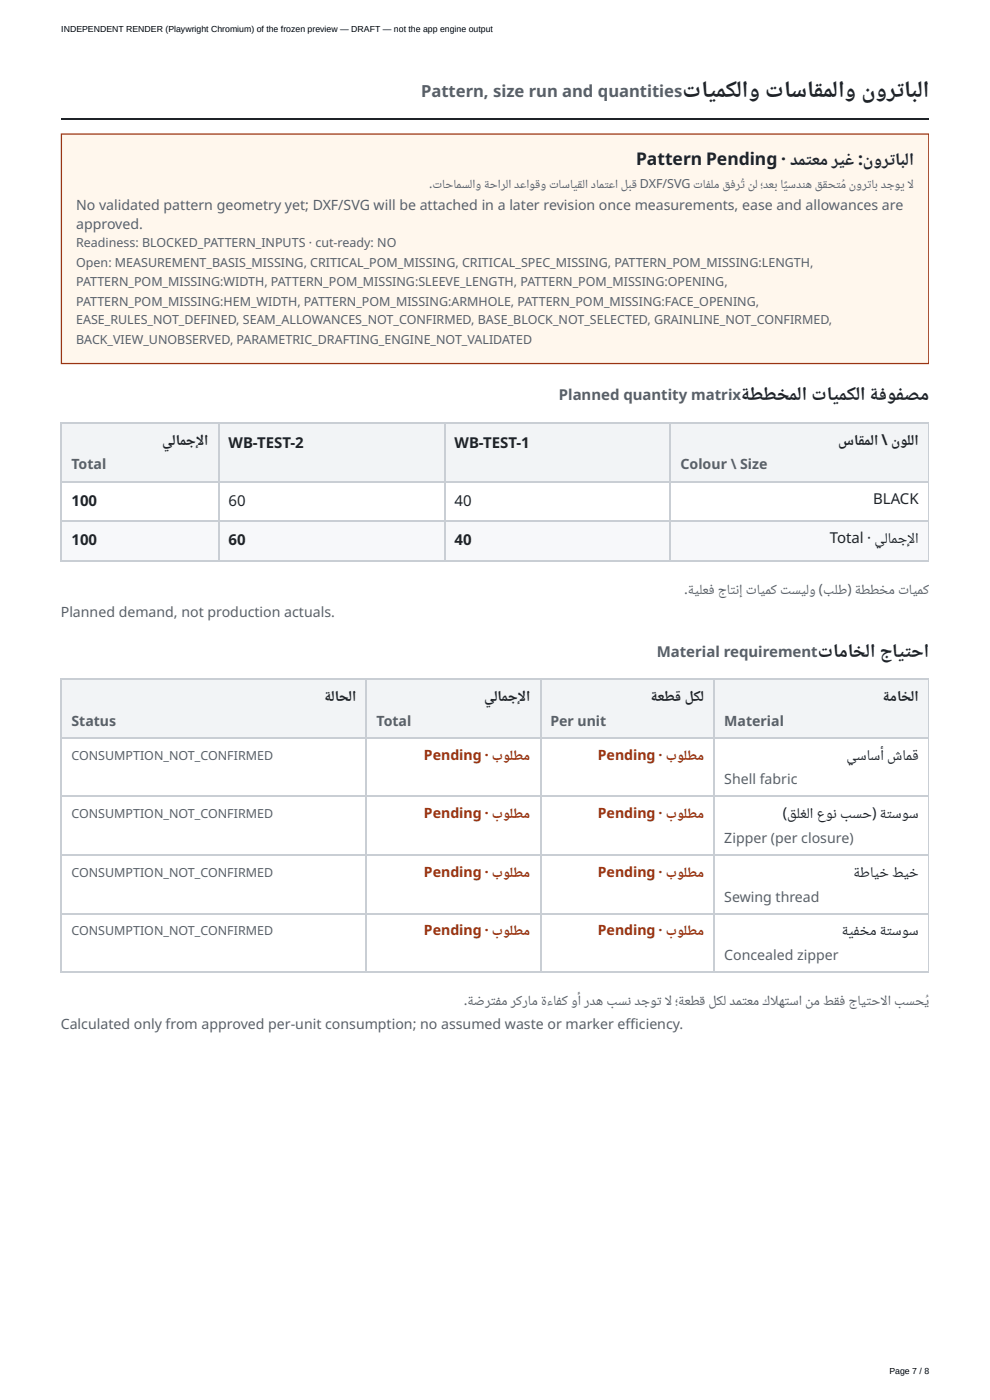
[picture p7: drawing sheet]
<svg xmlns="http://www.w3.org/2000/svg" width="210mm" height="297mm" viewBox="0 0 210 297" stroke-linecap="round" stroke-linejoin="round" font-family="sans-serif">
<defs><g id="words">
<g font-size="4.9" fill="#1f2328">
<text x="144.7" y="20.6">تايمكلاو تاسا ملاو</text>
<text x="173" y="22">ق</text>
<text x="183.6" y="23.1">ن</text>
<text x="185.6" y="20.6">ور ابلا</text>
<text x="190.4" y="22">ت</text>
</g>
<g font-size="4.1" fill="#1f2328">
<text x="157.5" y="85.9">ةططخملا تايمكلا ة فو فصم</text>
<text x="173.4" y="139.4">تاماخلا جاي حا</text>
<text x="192" y="141.1">ت</text>
</g>
<g font-size="3.7" fill="#1f2328">
<text x="134.9" y="34.9">Pattern Pending · دم عم ري</text>
<text x="179.7" y="35.9">غ</text>
<text x="181.9" y="34.9">: ور ابلا</text>
<text x="188.8" y="36">ت</text>
<text x="171" y="36.4">ت</text>
<text x="183.7" y="36.7">ن</text>
</g>
<text font-size="3.5" fill="#57606a" x="89.3" y="20.6">Pattern, size run and quantities</text>
<g font-size="3.2" fill="#57606a">
<text x="118.5" y="84.9">Planned quantity matrix</text>
<text x="139.2" y="139.4">Material requirement</text>
</g>
<g font-size="3.2" fill="#1f2328">
<text x="34.4" y="94.5">يلامجإلا</text>
<text x="48.5" y="95">WB-TEST-2</text>
<text x="96.4" y="95">WB-TEST-1</text>
<text x="177.7" y="94.5">سا ملا \</text>
<text x="182.3" y="95.3">ق</text>
<text x="190.9" y="94.5">وللا</text>
<text x="189.6" y="96">ن</text>
<text x="15.1" y="107.4">100</text>
<text x="48.5" y="107.4">60</text>
<text x="96.4" y="107.4">40</text>
<text x="185.1" y="106.9">BLACK</text>
<text x="15.1" y="115.6">100</text>
<text x="48.5" y="115.6">60</text>
<text x="96.4" y="115.6">40</text>
<text x="175.9" y="115.1">Total · يلامجإلا</text>
<text x="69.1" y="149.5">ةلاحلا</text>
<text x="102.6" y="148.7">يلامجإلا</text>
<text x="138.2" y="149.5">ةعطق لكل</text>
<text x="187.5" y="149.5">ةماخلا</text>
<text x="179.5" y="161.1">يساسأ شامق</text>
<text x="166" y="173.6">)</text>
<text x="169" y="173.6">ل لا عو بسح)</text>
<text x="189.1" y="173.6">سوس</text>
<text x="167.7" y="174.7">ق غ</text>
<text x="176.8" y="174.5">ن</text>
<text x="186.8" y="174.5">ةت</text>
<text x="181.2" y="186.9">ة</text>
<text x="182.4" y="186">طاي</text>
<text x="187.1" y="187">خ</text>
<text x="189.1" y="186">طي</text>
<text x="193.5" y="187">خ</text>
<text x="178.7" y="199.4">ة ف</text>
<text x="179.9" y="198.4">ي خم</text>
<text x="186.8" y="199.4">ةت</text>
<text x="189.1" y="198.4">سوس</text>
</g>
<g font-size="3" fill="#57606a">
<text x="16.1" y="44.5">No validated pattern geometry yet; DXF/SVG will be attached in a later revision once measurements, ease and allowances are</text>
<text x="16.1" y="48.7">approved.</text>
<text x="15.1" y="99.5">Total</text>
<text x="144.3" y="99.5">Colour \ Size</text>
<text x="145" y="125.9">. يلعف جا إ</text>
<text x="160.4" y="125.9">ايمك</text>
<text x="167.9" y="125.9">سيلو (بلط)</text>
<text x="182.6" y="125.9">ططخم</text>
<text x="192.7" y="125.9">ايمك</text>
<text x="12.9" y="131">Planned demand, not production actuals.</text>
<text x="146.1" y="126.8">ة</text>
<text x="155" y="127.3">تن</text>
<text x="158.8" y="127.2">ت</text>
<text x="166.1" y="127.2">ت</text>
<text x="181.5" y="126.8">ة</text>
<text x="191.1" y="127.2">ت</text>
<text x="15.1" y="154">Status</text>
<text x="79.8" y="154">Total</text>
<text x="116.7" y="154">Per unit</text>
<text x="153.6" y="154">Material</text>
<text x="153.6" y="166.4">Shell fabric</text>
<text x="153.6" y="178.9">Zipper (per closure)</text>
<text x="153.6" y="191.3">Sewing thread</text>
<text x="153.6" y="203.7">Concealed zipper</text>
<text x="98.3" y="213.3">. ضر</text>
<text x="99.4" y="214.1">ة</text>
<text x="104.2" y="214.6">تف</text>
<text x="106.3" y="213.3">م ركرام ءا ك وأ رده بس دجو ال؛ عطق لكل دم عم كاله سا</text>
<text x="114.9" y="214.1">ة</text>
<text x="118.4" y="214.2">ف</text>
<text x="133.2" y="214.2">ن</text>
<text x="139.4" y="214.2">ت</text>
<text x="144.1" y="214.1">ة</text>
<text x="157.5" y="214.6">ت</text>
<text x="166.5" y="214.6">ت</text>
<text x="171.3" y="214.8">ن</text>
<text x="172.5" y="213.3">م ط</text>
<text x="177" y="214.3">قف</text>
<text x="179.9" y="213.3">جاي حالا بسحُي</text>
<text x="183.8" y="214.6">ت</text>
<text x="12.9" y="218.3">Calculated only from approved per-unit consumption; no assumed waste or marker efciency.</text>
<text x="132.6" y="218.3">f</text>
<text x="132.6" y="218.3">i</text>
</g>
<g font-size="3" fill="#9a3412">
<text x="89.9" y="161.1">Pending · بولطم</text>
<text x="126.7" y="161.1">Pending · بولطم</text>
<text x="89.9" y="173.6">Pending · بولطم</text>
<text x="126.7" y="173.6">Pending · بولطم</text>
<text x="89.9" y="186">Pending · بولطم</text>
<text x="126.7" y="186">Pending · بولطم</text>
<text x="89.9" y="198.4">Pending · بولطم</text>
<text x="126.7" y="198.4">Pending · بولطم</text>
</g>
<g font-size="2.6" fill="#57606a">
<text x="91" y="40">.</text>
<text x="92.3" y="41.1">ت</text>
<text x="93.8" y="40">احامسلاو حارلا دعاوقو</text>
<text x="102.9" y="40.7">ة</text>
<text x="117" y="41.1">ت</text>
<text x="118.4" y="40">اساي لا دام عا لبق DXF/SVG</text>
<text x="122.6" y="40.8">ق</text>
<text x="128.3" y="41.1">ت</text>
<text x="147.6" y="41.1">ت ف</text>
<text x="149" y="40">ا لم</text>
<text x="153.8" y="40.9">ق ف</text>
<text x="156" y="40">رُت</text>
<text x="159.1" y="41.3">ن</text>
<text x="160.1" y="40">ل ؛دعب ا سد ه</text>
<text x="166.3" y="40.9">ًي</text>
<text x="170.3" y="41.1">ن</text>
<text x="173.5" y="40.9">قق</text>
<text x="175.5" y="40">ح ُم</text>
<text x="177.4" y="41.1">ت</text>
<text x="180.5" y="41.3">ن</text>
<text x="181.5" y="40">ور اب دجوي ال</text>
<text x="184" y="40.8">ت</text>
<text x="16.1" y="52.4">Readiness: BLOCKED_PATTERN_INPUTS · cut-ready: NO</text>
<text x="16.1" y="56.6">Open: MEASUREMENT_BASIS_MISSING, CRITICAL_POM_MISSING, CRITICAL_SPEC_MISSING, PATTERN_POM_MISSING:LENGTH,</text>
<text x="16.1" y="60.6">PATTERN_POM_MISSING:WIDTH, PATTERN_POM_MISSING:SLEEVE_LENGTH, PATTERN_POM_MISSING:OPENING,</text>
<text x="16.1" y="64.8">PATTERN_POM_MISSING:HEM_WIDTH, PATTERN_POM_MISSING:ARMHOLE, PATTERN_POM_MISSING:FACE_OPENING,</text>
<text x="16.1" y="68.8">EASE_RULES_NOT_DEFINED, SEAM_ALLOWANCES_NOT_CONFIRMED, BASE_BLOCK_NOT_SELECTED, GRAINLINE_NOT_CONFIRMED,</text>
<text x="16.1" y="73">BACK_VIEW_UNOBSERVED, PARAMETRIC_DRAFTING_ENGINE_NOT_VALIDATED</text>
<text x="15.1" y="161.1">CONSUMPTION_NOT_CONFIRMED</text>
<text x="15.1" y="173.6">CONSUMPTION_NOT_CONFIRMED</text>
<text x="15.1" y="186">CONSUMPTION_NOT_CONFIRMED</text>
<text x="15.1" y="198.4">CONSUMPTION_NOT_CONFIRMED</text>
</g>
<g font-size="1.9">
<text x="13" y="6.9">INDEPENDENT RENDER (Playwright Chromium) of the frozen preview — DRAFT — not the app engine output</text>
<text x="188.5" y="291.6">Page 7 / 8</text>
</g>
</g></defs>
<path d="M12.9 25.3h184" fill="none" stroke="#1f2328" stroke-width=".26"/>
<path d="M12.9 28.3h184v49h-184z" fill="#fff7ed"/>
<path d="M13 28.4h183.9v48.7h-183.9z" fill="none" stroke="#9a3412" stroke-width=".26"/>
<g fill="#f2f4f6">
<path d="M142.3 89.7h54.6v12.4h-54.6z"/>
<path d="M94.1 89.7h48.2v12.4h-48.2z"/>
<path d="M46.2 89.7h47.9v12.4h-47.9z"/>
<path d="M13.2 89.7h33v12.4h-33z"/>
</g>
<g fill="#f7f8fa">
<path d="M142.3 110.6h54.6v8.5h-54.6z"/>
<path d="M94.1 110.6h48.2v8.5h-48.2z"/>
<path d="M46.2 110.6h47.9v8.5h-47.9z"/>
<path d="M13.2 110.6h33v8.5h-33z"/>
</g>
<path d="M196.9 89.7v29.4" fill="none" stroke="#c9ced4" stroke-width=".21"/>
<path d="M12.9 89.8h184M13 89.7v29.4M46.4 89.7v29.4M94.2 89.7v29.4M142.1 89.7v29.4M12.9 102.3h184M12.9 110.5h184M12.9 118.9h184" fill="none" stroke="#c9ced4" stroke-width=".26"/>
<g fill="#f2f4f6">
<path d="M151.5 144.2h45.4v12.4h-45.4z"/>
<path d="M114.5 144.2h37v12.4h-37z"/>
<path d="M77.7 144.2h36.8v12.4h-36.8z"/>
<path d="M13.2 144.2h64.5v12.4h-64.5z"/>
</g>
<path d="M196.9 143.9v62.5" fill="none" stroke="#c9ced4" stroke-width=".21"/>
<path d="M12.9 144.1h184M12.9 156.5h184M13 143.9v62.5M77.6 143.9v62.5M114.6 143.9v62.5M151.4 143.9v62.5M12.9 168.9h184M12.9 181.4h184M12.9 193.8h184M12.9 206.2h184" fill="none" stroke="#c9ced4" stroke-width=".26"/>
<use href="#words"/>
</svg>
